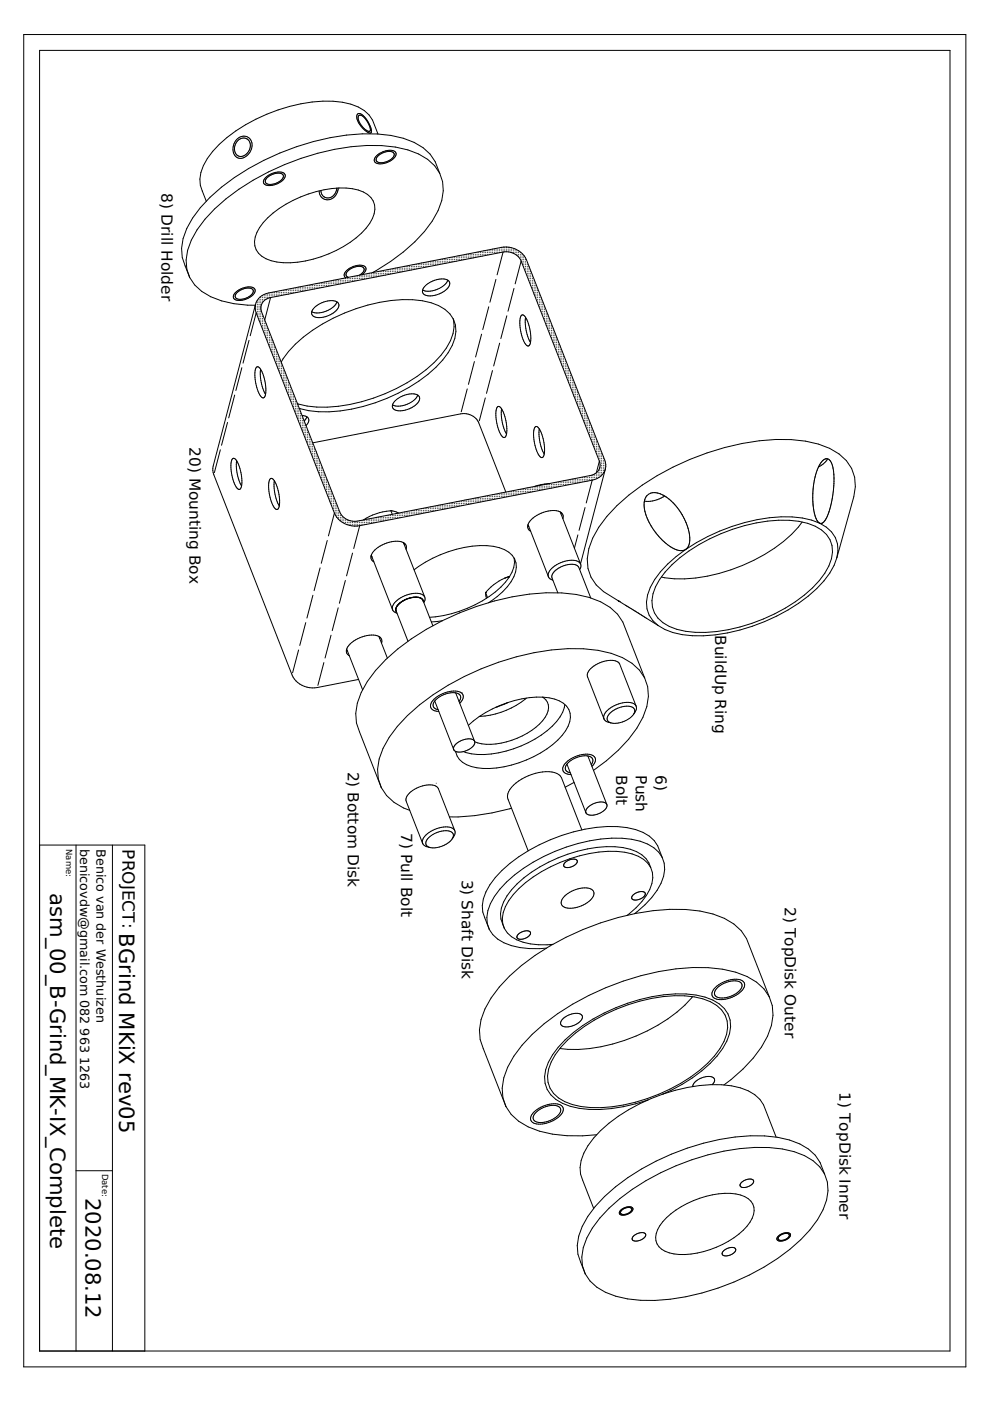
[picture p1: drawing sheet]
<svg xmlns="http://www.w3.org/2000/svg" width="210mm" height="297mm" viewBox="0 0 210 297" stroke-linecap="round" stroke-linejoin="round" font-family="sans-serif">
<defs><g id="words">
<g font-size="4.5">
<text x="10.6" y="189.4" transform="rotate(90 10.6 189.4)">asm_00_B-Grind_MK-IX_Complete</text>
<text x="25.3" y="197.8" transform="rotate(90 25.3 197.8)">BGrind MKiX rev05</text>
<text x="18.2" y="254" transform="rotate(90 18.2 254)">2020.08.12</text>
</g>
<text font-size="3.6" x="26" y="180" transform="rotate(90 26 180)">PROJECT:</text>
<g font-size="3.3">
<text x="34.3" y="41" transform="rotate(90 34.3 41)">8) Drill Holder</text>
<text x="40.2" y="94.8" transform="rotate(90 40.2 94.8)">20) Mounting Box</text>
<text x="151.6" y="134.6" transform="rotate(90 151.6 134.6)">BuildUp Ring</text>
<text x="73.7" y="163.6" transform="rotate(90 73.7 163.6)">2) Bottom Disk</text>
<text x="130.7" y="164.3" transform="rotate(90 130.7 164.3)">Bolt</text>
<text x="134.8" y="164.3" transform="rotate(90 134.8 164.3)">Push</text>
<text x="139" y="164.3" transform="rotate(90 139 164.3)">6)</text>
<text x="85.1" y="176.7" transform="rotate(90 85.1 176.7)">7) Pull Bolt</text>
<text x="97.9" y="186.5" transform="rotate(90 97.9 186.5)">3) Shaft Disk</text>
<text x="166.4" y="192.3" transform="rotate(90 166.4 192.3)">2) TopDisk Outer</text>
<text x="178" y="231.6" transform="rotate(90 178 231.6)">1) TopDisk Inner</text>
</g>
<g font-size="2.7">
<text x="17" y="180" transform="rotate(90 17 180)">benicovdw@gmail.com 082</text>
<text x="20.5" y="180" transform="rotate(90 20.5 180)">Benico van der Westhuizen</text>
<text x="17" y="218.1" transform="rotate(90 17 218.1)">963</text>
<text x="17" y="224" transform="rotate(90 17 224)">1263</text>
</g>
<g font-size="1.8">
<text x="14" y="180" transform="rotate(90 14 180)">Name:</text>
<text x="21.6" y="248.8" transform="rotate(90 21.6 248.8)">Date:</text>
</g>
</g></defs>
<g fill="none" stroke="#000" stroke-width=".21">
<path d="M5 7.3h199.8v282.5h-199.8zM8.4 10.7h193v275.7h-193zM50.3 29.9a1.56 1.56 0 0 1 2.2-.4 1.56 1.56 0 0 1 .4 2.1 1.75 1.75 0 0 1-2.8 1.1 2.32 2.32 0 0 1 .2-2.8zM50.3 29.4a1.87 1.87 0 0 1 2.5-.1 1.87 1.87 0 0 1 .5 2.4 2.31 2.31 0 0 1-3.1 1.6 2.65 2.65 0 0 1 .1-3.9zM56.4 37.6a3.5 3.5 0 0 1 3.9-.8 1.29 1.29 0 0 1-.8 1.8 3.2 3.2 0 0 1-3.5 .4 1.01 1.01 0 0 1 .4-1.4zM56.7 37.7a2.88 2.88 0 0 1 3.3-.7 1.35 1.35 0 0 1-1.1 1.7l-.8 .3a1.26 1.26 0 0 1-1.9-.6zM71.4 39.9a1.79 1.79 0 0 1-1.1 1.8 1.79 1.79 0 0 1-2-.4l-.2-.9M71.4 39.9h.1M71.7 39.9a2.43 2.43 0 0 1-2.7 2.4M75.8 24.2a1.31 1.31 0 0 1 1.7 .8l.9 1.6a1.57 1.57 0 0 1 .2 1.6 4.1 4.1 0 0 1-2.9-2.9l-.1-.7zM76.1 24.5a1.48 1.48 0 0 1 1.7 1.1l.5 1.1a.81 .81 0 0 1 0 1.2 3.4 3.4 0 0 1-2.3-3.3zM79.9 33a3.5 3.5 0 0 1 3.9-.8 1.29 1.29 0 0 1-.8 1.8 3.2 3.2 0 0 1-3.5 .4 1.01 1.01 0 0 1 .4-1.4z"/>
<path d="M80.1 28.4l-1.1-2.9a7.1 7.1 0 0 0-4.6-3.4 26.1 26.1 0 0 0-15.4 1.2 29.9 29.9 0 0 0-15 10.3 7.2 7.2 0 0 0-1.1 6.9l.8 2.2M80.2 33.1a2.88 2.88 0 0 1 3.3-.7 1.35 1.35 0 0 1-1.1 1.7l-.5 .2a1.57 1.57 0 0 1-2.2-.3l.1-.5zM93.2 36.7a9.3 9.3 0 0 0-5.4-6.5 23.9 23.9 0 0 0-11-1.8 53 53 0 0 0-32.3 13.4 19.9 19.9 0 0 0-5.7 8.8l-.3 2.1 .1 1.9 1.6 4.2M93.2 36.7a9 9 0 0 1-.3 8 27.8 27.8 0 0 1-10.1 10.8l-3.8 2.3M93.2 36.7a10.5 10.5 0 0 0-6.7-4.9 36.6 36.6 0 0 0-19.1 .7 52.4 52.4 0 0 0-21.9 11.8 19.9 19.9 0 0 0-5.7 8.8l-.3 2 .1 2 .6 1.7M40.2 58.8a10.5 10.5 0 0 0 6.8 5l2.6 .6 4.5 .3M56.8 46.2a23.8 23.8 0 0 1 17.9-6.2 5 5 0 0 1 4.7 3.4 7 7 0 0 1-2.7 6 23.8 23.8 0 0 1-18 6.2 5 5 0 0 1-4.7-3.5 7 7 0 0 1 2.8-5.9zM67.7 40.5a1.79 1.79 0 0 0 1.2 1.8M68.9 59.8h.1M68.9 42.3h.1M69.2 59.8h.1M69.6 59.8h.1"/>
<path d="M70 59.8h.1M70.3 59.8h.1M70.7 59.4h.1M70.7 59.8h.1M71.1 59.4h.1M71.1 59.8h.1M71.4 59.4h.1M71.4 59.8h.1M71.8 59.4h.1M71.8 59.8h.1M72.2 59.4h.1M72.2 59.8h.1"/>
<path d="M72.5 59.1h.1M72.5 59.4h.1M72.5 59.8h.1M72.9 59v.1M72.9 59.4h.1M72.9 59.8h.1M73.3 59v.1M73.3 59.4h.1M73.3 59.8h.1M73.6 59v.1M73.6 59.4h.1M73.6 59.8h.1"/>
<path d="M74 59v.1M74 59.4h.1M74 59.8h.1M74.4 59v.1M74.4 59.4h.1M74.7 58.7h.1M74.7 59v.1M74.7 59.4h.1M75.1 58.7h.1M75.1 59v.1M75.1 59.4h.1M75.5 58.7h.1"/>
<path d="M75.5 59v.1M75.5 59.4h.1M75.8 58.7h.1M75.8 59v.1M75.8 59.4h.1M76.2 58.7h.1M76.2 59v.1M76.2 58.3a1.25 1.25 0 0 0 .9-1.5 2.83 2.83 0 0 0-3.7 1.4l.1 .4 .4 .2M76.6 58.3h.1M76.6 58.7h.1M76.6 59v.1M76.8 58.2a1.15 1.15 0 0 0 .5-1.7 3.5 3.5 0 0 0-4.3 1.8l.3 .6"/>
<path d="M76.9 58.3h.1M76.9 58.7h.1M76.9 59v.1M77.3 58.3h.1M77.3 58.7h.1M77.3 59v.1M77.7 58.3h.1M77.7 58.7h.1M77.7 59v.1M78 58.3h.1M78 58.7h.1M78.4 57.9v.1"/>
<path d="M78.4 58.3h.1M78.4 58.7h.1M78.8 57.9v.1M78.8 58.3h.1M78.8 58.7h.1M79.1 57.9v.1M79.1 58.3h.1M79.1 58.7h.1M79.5 57.9v.1M79.5 58.3h.1M79.5 58.7h.1M79.9 57.9v.1"/>
<path d="M79.9 58.3h.1M79.9 58.7h.1M80.2 57.6h.1M80.2 57.9v.1M80.2 58.3h.1M80.6 57.6h.1M80.6 57.9v.1M80.6 58.3h.1M81 57.6h.1M81 57.9v.1M81 58.3h.1M81.3 57.6h.1"/>
<path d="M81.3 57.9v.1M81.3 58.3h.1M81.7 57.6h.1M81.7 57.9v.1M81.7 58.3h.1M82.1 57.2h.1M82.1 57.6h.1M82.1 57.9v.1M82.4 57.2h.1M82.4 57.6h.1M82.4 57.9v.1M82.8 57.2h.1"/>
<path d="M82.8 57.6h.1M82.8 57.9v.1M83.2 57.2h.1M83.2 57.6h.1M83.2 57.9v.1M83.5 57.2h.1M83.5 57.6h.1M83.5 57.9v.1M83.9 56.8v.1M83.9 57.2h.1M83.9 57.6h.1M84.3 56.8v.1"/>
<path d="M84.3 57.2h.1M84.3 57.6h.1M84.6 56.8v.1M84.6 57.2h.1M84.6 57.6h.1M85 56.8v.1M85 57.2h.1M85 57.6h.1M85.4 56.8v.1M85.4 57.2h.1M85.4 57.6h.1M85.7 56.5h.1"/>
<path d="M85.7 56.8v.1M85.7 57.2h.1M86.1 56.5h.1M86.1 56.8v.1M86.1 57.2h.1M86.5 56.5h.1M86.5 56.8v.1M86.5 57.2h.1M86.8 56.5h.1M86.8 56.8v.1M86.8 57.2h.1M87.2 56.5h.1"/>
<path d="M87.2 56.8v.1M87.2 57.2h.1M87.6 56.1h.1M87.6 56.5h.1M87.6 56.8v.1M87.9 56.1h.1M87.9 56.5h.1M87.9 56.8v.1M88.3 56.1h.1M88.3 56.5h.1M88.3 56.8v.1M88.7 56.1h.1"/>
<path d="M88.7 56.5h.1M88.7 56.8v.1M89 56.1h.1M89 56.5h.1M89 56.8v.1M89.4 55.8h.1M89.4 56.1h.1M89.4 56.5h.1M89.8 55.7v.1M89.8 56.1h.1M89.8 56.5h.1M90.1 55.7v.1"/>
<path d="M90.1 56.1h.1M90.1 56.5h.1M90.5 55.7v.1M90.5 56.1h.1M90.5 56.5h.1M90.9 55.7v.1M90.9 56.1h.1M90.9 56.5h.1M91.2 55.4h.1M91.2 55.7v.1M91.2 56.1h.1M91.6 55.4h.1"/>
<path d="M91.6 55.7v.1M91.6 56.1h.1M92 55.4h.1M92 55.7v.1M92 56.1h.1M92.3 55.4h.1M92.3 55.7v.1M92.3 56.1h.1M92.7 55.4h.1M92.7 55.7v.1M92.7 56.1h.1M93.1 55.4h.1"/>
<path d="M93.1 55.7v.1M93.4 55h.1M93.4 55.4h.1M93.4 55.7v.1M93.8 55h.1M93.8 55.4h.1M93.8 55.7v.1M94.2 55h.1M94.2 55.4h.1M94.2 55.7v.1M94.5 55h.1M94.5 55.4h.1"/>
<path d="M94.5 55.7v.1M94.9 55h.1M94.9 55.4h.1M94.9 59.4a4.6 4.6 0 0 1-5.3 2.1M95.3 54.6v.1M95.3 55h.1M95.3 55.4h.1M95.6 54.6v.1M95.6 55h.1M95.6 55.4h.1M96 54.6v.1M96 55h.1"/>
<path d="M96 55.4h.1M96.4 54.6v.1M96.4 55h.1M96.4 55.4h.1M96.7 54.6v.1M96.7 55h.1M96.7 55.4h.1M97.1 54.3h.1M97.1 54.6v.1M97.1 55h.1M97.5 54.3h.1M97.5 54.6v.1"/>
<path d="M97.5 55h.1M97.8 54.3h.1M97.8 54.6v.1M97.8 55h.1M98.2 54.3h.1M98.2 54.6v.1M98.2 55h.1M98.6 54.3h.1M98.6 54.6v.1M98.6 55h.1M98.9 53.9h.1M98.9 54.3h.1"/>
<path d="M98.9 54.6v.1M99.3 53.9h.1M99.3 54.3h.1M99.3 54.6v.1M99.7 53.9h.1M99.7 54.3h.1M99.7 54.6v.1M100 53.9h.1M100 54.3h.1M100 54.6v.1M100.4 53.9h.1M100.4 54.3h.1"/>
<path d="M100.4 54.6v.1M100.8 53.5v.1M100.8 53.9h.1M100.8 54.3h.1M101.1 53.5v.1M101.1 53.9h.1M101.1 54.3h.1M101.5 53.5v.1M101.5 53.9h.1M101.5 54.3h.1M101.9 53.5v.1M101.9 53.9h.1"/>
<path d="M101.9 54.3h.1M102.2 53.5v.1M102.2 53.9h.1M102.2 54.3h.1M102.6 53.2h.1M102.6 53.5v.1M102.6 53.9h.1M103 53.2h.1M103 53.5v.1M103 53.9h.1M103.3 53.2h.1M103.3 53.5v.1"/>
<path d="M103.3 53.9h.1M103.7 53.2h.1M103.7 53.5v.1M103.7 53.9h.1M104.1 53.2h.1M104.1 53.5v.1M104.1 53.9h.1M104.4 52.8h.1M104.4 53.2h.1M104.4 53.5v.1M104.8 52.8h.1M104.8 53.2h.1"/>
<path d="M104.8 53.5v.1M105.1 59.2l-1.2 4.9M105.2 52.8h.1M105.2 53.2h.1M105.2 53.5v.1M105.5 52.8h.1M105.5 53.2h.1M105.5 53.5v.1M105.9 52.8h.1M105.9 53.2h.1M105.9 53.5v.1M106.3 52.5a4.9 4.9 0 0 1 5.3 2.6l16.6 42.5 .2 .9v.9"/>
<path d="M106.3 52.5l-49.3 9.6a3.4 3.4 0 0 0-2.8 2.4M106.3 52.5h.1M106.3 52.8h.1M106.3 53.2h.1M106.6 52.4v.1M106.6 52.8h.1M106.6 53.2h.1M106.7 53.4a3.5 3.5 0 0 1 3.8 1.9M106.7 53.4l-49.3 9.7M106.7 53.4l-1.3 4.9M107 52.4v.1M107 52.8h.1"/>
<path d="M107 53.2h.1M107.4 52.4v.1M107.4 52.8h.1M107.4 53.2h.1M107.8 52.4v.1M107.8 52.8h.1M107.8 53.2h.1M108.1 52.5h.1M108.1 52.8h.1M108.1 53.2h.1M108.5 52.8h.1M108.5 53.2h.1"/>
<path d="M108.5 53.5v.1M108.9 52.8h.1M108.9 53.2h.1M108.9 53.5v.1M109.2 52.8h.1M109.2 53.2h.1M109.2 53.5v.1M109.6 53.2h.1M109.6 53.5v.1M109.6 53.9h.1M110 53.2h.1M110 53.5v.1"/>
<path d="M110 53.9h.1M110 54.3h.1M110.3 53.5v.1M110.3 53.9h.1M110.3 54.3h.1M110.3 54.6v.1M110.5 55.3l16.6 42.5M110.5 55.3l-1.3 4.9M110.7 53.9h.1M110.7 54.3h.1M110.7 54.6v.1M110.7 55h.1"/>
<path d="M110.7 55.4h.1M110.7 55.7v.1M111.1 54.3h.1M111.1 54.6v.1M111.1 55h.1M111.1 55.4h.1M111.1 55.7v.1M111.1 56.1h.1M111.1 56.5h.1M111.4 54.7h.1M111.4 55h.1M111.4 55.4h.1"/>
<path d="M111.4 55.7v.1M111.4 56.1h.1M111.4 56.5h.1M111.4 56.8v.1M111.4 57.2h.1M111.4 57.6h.1M111.8 55.7v.1M111.8 56.1h.1M111.8 56.5h.1M111.8 56.8v.1M111.8 57.2h.1M111.8 57.6h.1"/>
<path d="M111.8 57.9v.1M111.8 58.3h.1M112.2 56.5h.1M112.2 56.8v.1M112.2 57.2h.1M112.2 57.6h.1M112.2 57.9v.1M112.2 58.3h.1M112.2 58.7h.1M112.2 59v.1M112.2 59.4h.1M112.5 57.6h.1"/>
<path d="M112.5 57.9v.1M112.5 58.3h.1M112.5 58.7h.1M112.5 59v.1M112.5 59.4h.1M112.5 59.8h.1M112.9 58.3h.1M112.9 58.7h.1M112.9 59v.1M112.9 59.4h.1M112.9 59.8h.1M113.3 59.4h.1"/>
<path d="M113.3 59.8h.1M50 62a3.5 3.5 0 0 1 3.9-.8 1.29 1.29 0 0 1-.8 1.7 3.2 3.2 0 0 1-3.5 .4 1.01 1.01 0 0 1 .4-1.3zM50.3 62a2.88 2.88 0 0 1 3.3-.6 1.35 1.35 0 0 1-1.1 1.7l-.8 .3a1.26 1.26 0 0 1-1.8-.6zM51.3 78l-1.3 4.8M52.8 72.2l-1.3 4.8M54.2 64.5l-9 34.3-.1 .9 .2 1 16.6 42.4a4.9 4.9 0 0 0 5.4 2.7l8.7-1.7M54.2 64.5l-.1 .9 .2 .9M54.2 64.6h.1M54.2 64.9h.1M54.2 65.3h.1M54.2 65.7h.1M54.3 66.3l16.6 42.5"/>
<path d="M54.3 66.3l-1.2 4.9M54.4 77.8a1.02 1.02 0 0 1 1.2 1l.6 2.4a3.6 3.6 0 0 1-.3 3.2 1.65 1.65 0 0 1-1.2-1.5l-.5-2a4.2 4.2 0 0 1 .2-3.1zM54.6 63.8h.1M54.6 64.2h.1M54.6 64.6h.1M54.6 64.9h.1M54.6 65.3h.1M54.6 65.7h.1M54.6 66h.1M54.6 66.4h.1M54.6 66.8h.1M54.9 63.5h.1"/>
<path d="M54.9 63.8h.1M54.9 64.2h.1M54.9 64.6h.1M54.9 64.9h.1M54.9 65.3h.1M54.9 65.7h.1M54.9 66h.1M54.9 66.4h.1M54.9 66.8h.1M54.9 67.1h.1M54.9 67.5h.1M54.9 67.9h.1"/>
<path d="M55.3 78.3l-.1 1.1 .2 1.7 .3 1.3 .6 1.2M55.3 63.1h.1M55.3 63.5h.1M55.3 63.8h.1M55.3 64.2h.1M55.3 64.6h.1M55.3 64.9h.1M55.3 65.3h.1M55.3 65.7h.1M55.3 66h.1M55.3 66.4h.1M55.3 66.8h.1"/>
<path d="M55.3 67.1h.1M55.3 67.5h.1M55.3 67.9h.1M55.3 68.2h.1M55.3 68.6h.1M55.7 62.7h.1M55.7 63.1h.1M55.7 63.5h.1M55.7 63.8h.1M55.7 66.8h.1M55.7 67.1h.1M55.7 67.5h.1"/>
<path d="M55.7 67.9h.1M55.7 68.2h.1M55.7 68.6h.1M55.7 69h.1M55.7 69.3h.1M55.7 69.7h.1M56 62.7h.1M56 63.1h.1M56 63.5h.1M56 67.9h.1M56 68.2h.1M56 68.6h.1"/>
<path d="M56 69h.1M56 69.3h.1M56 69.7h.1M56 70.1h.1M56 70.4h.1M56.4 62.4h.1M56.4 62.7h.1M56.4 63.1h.1M56.4 63.5h.1M56.4 68.6h.1M56.4 69h.1M56.4 69.3h.1"/>
<path d="M56.4 69.7h.1M56.4 70.1h.1M56.4 70.4h.1M56.4 70.8h.1M56.4 71.2h.1M56.4 71.5h.1M56.8 62.4h.1M56.8 62.7h.1M56.8 63.1h.1M56.8 69.7h.1M56.8 70.1h.1M56.8 70.4h.1"/>
<path d="M56.8 70.8h.1M56.8 71.2h.1M56.8 71.5h.1M56.8 71.9h.1M56.8 72.3h.1M57.1 62.4h.1M57.1 62.7h.1M57.1 63.1h.1M57.1 70.4h.1M57.1 70.8h.1M57.1 71.2h.1M57.1 71.5h.1"/>
<path d="M57.1 71.9h.1M57.1 72.3h.1M57.1 72.6h.1M57.1 73h.1M57.1 73.4h.1M57.4 63.1a2.25 2.25 0 0 0-1.9 3l16.5 42.5a3.5 3.5 0 0 0 3.9 1.9l49.3-9.7a2.25 2.25 0 0 0 1.9-3M57.4 63.1l-1.3 4.7M57.5 62.4h.1M57.5 62.7h.1M57.5 71.5h.1M57.5 71.9h.1M57.5 72.3h.1"/>
<path d="M57.5 72.6h.1M57.5 73h.1M57.5 73.4h.1M57.5 73.7h.1M57.5 74.1h.1M57.5 74.5h.1M57.9 62h.1M57.9 62.4h.1M57.9 62.7h.1M57.9 72.3h.1M57.9 72.6h.1M57.9 73h.1"/>
<path d="M57.9 73.4h.1M57.9 73.7h.1M57.9 74.1h.1M57.9 74.5h.1M57.9 74.8h.1M57.9 75.2h.1M58.2 62h.1M58.2 62.4h.1M58.2 62.7h.1M58.2 73.4h.1M58.2 73.7h.1M58.2 74.1h.1"/>
<path d="M58.2 74.5h.1M58.2 74.8h.1M58.2 75.2h.1M58.2 75.6h.1M58.2 75.9h.1M58.2 76.3h.1M58.6 62h.1M58.6 62.4h.1M58.6 62.7h.1M58.6 74.5h.1M58.6 74.8h.1M58.6 75.2h.1"/>
<path d="M58.6 75.6h.1M58.6 75.9h.1M58.6 76.3h.1M58.6 76.7h.1M58.6 77h.1M59 62h.1M59 62.4h.1M59 62.7h.1M59 75.2h.1M59 75.6h.1M59 75.9h.1M59 76.3h.1"/>
<path d="M59 76.7h.1M59 77h.1M59 77.4h.1M59 77.8h.1M59 78.1h.1M59.3 62h.1M59.3 62.4h.1M59.3 76.3h.1M59.3 76.7h.1M59.3 77h.1M59.3 77.4h.1M59.3 77.8h.1"/>
<path d="M59.3 78.1h.1M59.3 78.5h.1M59.3 78.9h.1M59.6 76.8a22.9 22.9 0 0 1 8.8-8.1 36.4 36.4 0 0 1 19.1-5.2 11.6 11.6 0 0 1 7.9 3.1 5.8 5.8 0 0 1 .5 6.6 22.5 22.5 0 0 1-9.2 8.9 36.4 36.4 0 0 1-19.2 5.2l-2-.2-2-.5M59.7 61.6h.1M59.7 62h.1M59.7 62.4h.1M59.7 77h.1M59.7 77.4h.1M59.7 77.8h.1M59.7 78.1h.1M59.7 78.5h.1"/>
<path d="M59.7 78.9h.1M59.7 79.2h.1M59.7 79.6h.1M59.7 80h.1M60.1 61.6h.1M60.1 62h.1M60.1 62.4h.1M60.1 78.1h.1M60.1 78.5h.1M60.1 78.9h.1M60.1 79.2h.1M60.1 79.6h.1"/>
<path d="M60.1 80h.1M60.4 61.6h.1M60.4 62h.1M60.4 62.4h.1M60.4 78.9h.1M60.4 79.2h.1M60.4 79.6h.1M60.4 80h.1M60.8 61.6h.1M60.8 62h.1M60.8 62.4h.1M60.8 80h.1"/>
<path d="M61.2 61.6h.1M61.2 62h.1M61.2 62.4h.1M61.5 61.3h.1M61.5 61.6h.1M61.5 62h.1M61.9 61.3h.1M61.9 61.6h.1M61.9 62h.1M62.3 61.3h.1M62.3 61.6h.1M62.3 62h.1"/>
<path d="M62.6 61.3h.1M62.6 61.6h.1M62.6 62h.1M63 61.3h.1M63 61.6h.1M63 62h.1M63.4 60.9h.1M63.4 61.3h.1M63.4 61.6h.1M63.7 60.9h.1M63.7 61.3h.1M63.7 61.6h.1"/>
<path d="M64.1 60.9h.1M64.1 61.3h.1M64.1 61.6h.1M64.5 60.9h.1M64.5 61.3h.1M64.5 61.6h.1M64.8 60.9h.1M64.8 61.3h.1M64.8 61.6h.1M65.2 60.5h.1M65.2 60.9h.1M65.2 61.3h.1"/>
<path d="M65.6 60.5h.1M65.6 60.9h.1M65.6 61.3h.1M65.9 60.5h.1M65.9 60.9h.1M65.9 61.3h.1M66.3 60.5h.1M66.3 60.9h.1M66.3 61.3h.1M66.7 60.5h.1M66.7 60.9h.1M66.7 61.3h.1"/>
<path d="M66.7 65.2a4.7 4.7 0 0 1 4.8-1.1 1.14 1.14 0 0 1-.3 1.8 4.7 4.7 0 0 1-4.8 1.1 1.14 1.14 0 0 1 .3-1.8zM67 60.2h.1M67 60.5h.1M67 60.9h.1M67.4 60.2h.1M67.4 60.5h.1M67.4 60.9h.1M67.8 60.2h.1M67.8 60.5h.1M67.8 60.9h.1M68.1 60.2h.1M68.1 60.5h.1"/>
<path d="M68.1 60.9h.1M68.5 60.2h.1M68.5 60.5h.1M68.5 60.9h.1M68.9 60.2h.1M68.9 60.5h.1M69.2 60.2h.1M69.2 60.5h.1M69.6 60.2h.1M69.6 60.5h.1M70 60.2h.1M70 60.5h.1"/>
<path d="M70.3 60.2h.1M70.3 60.5h.1M70.7 60.2h.1M71.1 60.2h.1M71.4 60.2h.1M71.4 64a4.6 4.6 0 0 1-5.3 2.1M71.8 60.2h.1M72.2 60.2h.1M90.2 60.6a4.7 4.7 0 0 1 4.8-1.2 1.14 1.14 0 0 1-.3 1.9 4.7 4.7 0 0 1-4.8 1.1 1.14 1.14 0 0 1 .3-1.8zM96 67.5a6.2 6.2 0 0 1-.5 4.7 22.5 22.5 0 0 1-9.2 9 36.4 36.4 0 0 1-19.1 5.1l-2.1-.2-2-.5M100.6 76.7l-1.3 4.8M102.1 70.9l-1.3 4.8"/>
<path d="M103.6 65l-1.2 4.9M104.4 78.6l-1.3 4.8M105.9 72.8l-1.2 4.8M107.5 67l-1.3 4.8M109 61.2l-1.3 4.8M110.6 66.8h.1a1.65 1.65 0 0 1 1.2 1.4l.5 2a3.6 3.6 0 0 1-.3 3.2 1.65 1.65 0 0 1-1.2-1.5l-.6-2a4.2 4.2 0 0 1 .3-3.1zM111.4 67.3v1.1l.2 1.7 .3 1.3 .6 1.2M112.5 60.2h.1M112.5 60.5h.1M112.9 60.2h.1M112.9 60.5h.1M112.9 60.9h.1"/>
<path d="M112.9 61.3h.1M113.3 60.2h.1M113.3 60.5h.1M113.3 60.9h.1M113.3 61.3h.1M113.3 61.6h.1M113.3 62h.1M113.3 62.4h.1M113.6 60.5h.1M113.6 60.9h.1M113.6 61.3h.1M113.6 61.6h.1"/>
<path d="M113.6 62h.1M113.6 62.4h.1M113.6 62.7h.1M113.6 63.1h.1M114 61.3h.1M114 61.6h.1M114 62h.1M114 62.4h.1M114 62.7h.1M114 63.1h.1M114 63.5h.1M114 63.8h.1"/>
<path d="M114 64.2h.1M114.4 62.4h.1M114.4 62.7h.1M114.4 63.1h.1M114.4 63.5h.1M114.4 63.8h.1M114.4 64.2h.1M114.4 64.6h.1M114.4 64.9h.1M114.7 63.1h.1M114.7 63.5h.1M114.7 63.8h.1"/>
<path d="M114.7 64.2h.1M114.7 64.6h.1M114.7 64.9h.1M114.7 65.3h.1M114.7 65.7h.1M114.7 66h.1M115.1 64.2h.1M115.1 64.6h.1M115.1 64.9h.1M115.1 65.3h.1M115.1 65.7h.1M115.1 66h.1"/>
<path d="M115.1 66.4h.1M115.1 66.8h.1M115.5 64.9h.1M115.5 65.3h.1M115.5 65.7h.1M115.5 66h.1M115.5 66.4h.1M115.5 66.8h.1M115.5 67.1h.1M115.5 67.5h.1M115.5 67.9h.1M115.8 66h.1"/>
<path d="M115.8 66.4h.1M115.8 66.8h.1M115.8 67.1h.1M115.8 67.5h.1M115.8 67.9h.1M115.8 68.2h.1M115.8 68.6h.1M115.8 69h.1M116.2 66.8h.1M116.2 67.1h.1M116.2 67.5h.1M116.2 67.9h.1"/>
<path d="M116.2 68.2h.1M116.2 68.6h.1M116.2 69h.1M116.2 69.3h.1M116.2 69.7h.1M116.6 67.9h.1M116.6 68.2h.1M116.6 68.6h.1M116.6 69h.1M116.6 69.3h.1M116.6 69.7h.1M116.6 70.1h.1"/>
<path d="M116.6 70.4h.1M116.6 70.8h.1M116.9 69h.1M116.9 69.3h.1M116.9 69.7h.1M116.9 70.1h.1M116.9 70.4h.1M116.9 70.8h.1M116.9 71.2h.1M116.9 71.5h.1M117.3 69.7h.1M117.3 70.1h.1"/>
<path d="M117.3 70.4h.1M117.3 70.8h.1M117.3 71.2h.1M117.3 71.5h.1M117.3 71.9h.1M117.3 72.3h.1M117.3 72.6h.1M117.7 70.8h.1M117.7 71.2h.1M117.7 71.5h.1M117.7 71.9h.1M117.7 72.3h.1"/>
<path d="M117.7 72.6h.1M117.7 73h.1M117.7 73.4h.1M118 71.5h.1M118 71.9h.1M118 72.3h.1M118 72.6h.1M118 73h.1M118 73.4h.1M118 73.7h.1M118 74.1h.1M118 74.5h.1"/>
<path d="M118.4 72.6h.1M118.4 73h.1M118.4 73.4h.1M118.4 73.7h.1M118.4 74.1h.1M118.4 74.5h.1M118.4 74.8h.1M118.4 75.2h.1M118.8 73.4h.1M118.8 73.7h.1M118.8 74.1h.1M118.8 74.5h.1"/>
<path d="M118.8 74.8h.1M118.8 75.2h.1M118.8 75.6h.1M118.8 75.9h.1M118.8 76.3h.1M119.1 74.5h.1M119.1 74.8h.1M119.1 75.2h.1M119.1 75.6h.1M119.1 75.9h.1M119.1 76.3h.1M119.1 76.7h.1"/>
<path d="M119.1 77h.1M119.1 77.4h.1M119.5 75.2h.1M119.5 75.6h.1M119.5 75.9h.1M119.5 76.3h.1M119.5 76.7h.1M119.5 77h.1M119.5 77.4h.1M119.5 77.8h.1M119.5 78.1h.1M119.9 76.3h.1"/>
<path d="M119.9 76.7h.1M119.9 77h.1M119.9 77.4h.1M119.9 77.8h.1M119.9 78.1h.1M119.9 78.5h.1M119.9 78.9h.1M119.9 79.2h.1M120.2 77.4h.1M120.2 77.8h.1M120.2 78.1h.1M120.2 78.5h.1"/>
<path d="M120.2 78.9h.1M120.2 79.2h.1M120.2 79.6h.1M120.2 80h.1M120.6 78.1h.1M120.6 78.5h.1M120.6 78.9h.1M120.6 79.2h.1M120.6 79.6h.1M120.6 80h.1M121 79.2h.1M121 79.6h.1"/>
<path d="M121 80h.1M121.3 80h.1M46.7 95.4l-1.2 4.8M48.2 89.6l-1.2 4.8M49.3 97.2h.2a1.65 1.65 0 0 1 1.1 1.4l.6 2a3.6 3.6 0 0 1-.4 3.2 1.65 1.65 0 0 1-1.2-1.4l-.5-2.1a4.2 4.2 0 0 1 .2-3.1zM49.8 83.8l-1.3 4.8M50.2 97.7l-.1 1.1 .2 1.7 .3 1.3 .6 1.2M60.1 80.3h.1M60.1 80.7h.1M60.4 80.3h.1M60.4 80.7h.1M60.4 81.1h.1"/>
<path d="M60.4 81.4h.1M60.4 81.8h.1M60.8 80.3h.1M60.8 80.7h.1M60.8 81.1h.1M60.8 81.4h.1M60.8 81.8h.1M60.8 82.2h.1M60.8 82.5h.1M60.8 82.9h.1M61.2 80.7h.1M61.2 81.1h.1"/>
<path d="M61.2 81.4h.1M61.2 81.8h.1M61.2 82.2h.1M61.2 82.5h.1M61.2 82.9h.1M61.2 83.3h.1M61.2 83.6h.1M61.5 81.8h.1M61.5 82.2h.1M61.5 82.5h.1M61.5 82.9h.1M61.5 83.3h.1"/>
<path d="M61.5 83.6h.1M61.5 84h.1M61.5 84.4h.1M61.5 84.7h.1M61.9 82.9h.1M61.9 83.3h.1M61.9 83.6h.1M61.9 84h.1M61.9 84.4h.1M61.9 84.7h.1M61.9 85.1h.1M61.9 85.5h.1"/>
<path d="M62.3 83.6h.1M62.3 84h.1M62.3 84.4h.1M62.3 84.7h.1M62.3 85.1h.1M62.3 85.5h.1M62.3 85.8h.1M62.3 86.2h.1M62.3 86.6h.1M62.6 84.7h.1M62.6 85.1h.1M62.6 85.5h.1"/>
<path d="M62.6 85.8h.1M62.6 86.2h.1M62.6 86.6h.1M62.6 86.9h.1M62.6 87.3h.1M63 85.5h.1M63 85.8h.1M63 86.2h.1M63 86.6h.1M63 86.9h.1M63 87.3h.1M63 87.7h.1"/>
<path d="M63 88h.1M63 88.4h.1M63.4 86.6h.1M63.4 86.9h.1M63.4 87.3h.1M63.4 87.7h.1M63.4 88h.1M63.4 88.4h.1M63.4 88.8h.1M63.4 89.1v.1M63.7 87.3h.1M63.7 87.7h.1"/>
<path d="M63.7 88h.1M63.7 88.4h.1M63.7 88.8h.1M63.7 89.1v.1M63.7 89.5h.1M63.7 89.9h.1M63.7 90.2v.1M64.1 88.1a1.15 1.15 0 0 1 1.3 .7 1.15 1.15 0 0 1-.5 1.4M64.1 88.4h.1M64.1 88.8h.1M64.1 89.1v.1M64.1 89.5h.1"/>
<path d="M64.1 89.9h.1M64.1 90.2v.1M64.1 90.6h.1M64.1 91h.1M64.1 91.3v.1M64.5 89.1v.1M64.5 89.5h.1M64.5 89.9h.1M64.5 90.2v.1M64.5 90.6h.1M64.5 91h.1M64.5 91.3v.1"/>
<path d="M64.5 91.7h.1M64.5 92.1h.1M64.8 90.2v.1M64.8 90.6h.1M64.8 91h.1M64.8 91.3v.1M64.8 91.7h.1M64.8 92.1h.1M64.8 92.4v.1M64.8 92.8h.1M64.8 93.2h.1M65.1 88.4l-.6 .8"/>
<path d="M65.2 91.3v.1M65.2 91.7h.1M65.2 92.1h.1M65.2 92.4v.1M65.2 92.8h.1M65.2 93.2h.1M65.2 93.5v.1M65.2 93.9h.1M65.6 92.1h.1M65.6 92.4v.1M65.6 92.8h.1M65.6 93.2h.1"/>
<path d="M65.6 93.5v.1M65.6 93.9h.1M65.6 94.3h.1M65.6 94.6v.1M65.6 95h.1M65.9 93.2h.1M65.9 93.5v.1M65.9 93.9h.1M65.9 94.3h.1M65.9 94.6v.1M65.9 95h.1M65.9 95.4h.1"/>
<path d="M65.9 95.7v.1M66.3 93.9h.1M66.3 94.3h.1M66.3 94.6v.1M66.3 95h.1M66.3 95.4h.1M66.3 95.7v.1M66.3 96.1h.1M66.3 96.5h.1M66.3 96.8v.1M66.3 93.9l31.4-6.2a3.5 3.5 0 0 1 3.8 2l5.7 14.6M66.7 95h.1"/>
<path d="M66.7 95.4h.1M66.7 95.7v.1M66.7 96.1h.1M66.7 96.5h.1M66.7 96.8v.1M66.7 97.2h.1M66.7 97.6h.1M67 95.7v.1M67 96.1h.1M67 96.5h.1M67 96.8v.1M67 97.2h.1"/>
<path d="M67 97.6h.1M67 97.9v.1M67 98.3h.1M67 98.7h.1M67.4 96.8v.1M67.4 97.2h.1M67.4 97.6h.1M67.4 97.9v.1M67.4 98.3h.1M67.4 98.7h.1M67.4 99v.1M67.4 99.4h.1"/>
<path d="M67.4 99.8h.1M67.8 97.9v.1M67.8 98.3h.1M67.8 98.7h.1M67.8 99v.1M67.8 99.4h.1M67.8 99.8h.1M68.1 98.7h.1M68.1 99v.1M68.1 99.4h.1M68.1 99.8h.1M68.5 99.8h.1"/>
<path d="M83.8 84.9a4.7 4.7 0 0 1 4.8-1.1 1.14 1.14 0 0 1-.3 1.9 4.7 4.7 0 0 1-4.8 1.1 1.14 1.14 0 0 1 .3-1.9zM88.6 83.8a4.6 4.6 0 0 1-5.4 2M99.1 82.5l-1.3 4.8M102.9 84.4l-1.3 4.8M105.5 86.2h.1a1.65 1.65 0 0 1 1.2 1.4l.5 2a3.6 3.6 0 0 1-.3 3.2 1.65 1.65 0 0 1-1.2-1.4l-.5-2.1a4.2 4.2 0 0 1 .2-3.1zM106.4 86.7l-.1 1.1 .2 1.7 .3 1.3 .6 1.2M113.5 90.5l.1-.1a1.65 1.65 0 0 1 1.2 1.4l.5 2.1a3.6 3.6 0 0 1-.3 3.1 1.65 1.65 0 0 1-1.2-1.4l-.5-2a4.2 4.2 0 0 1 .2-3.1zM114.3 90.9v1.2l.2 1.7 .3 1.2 .6 1.3M120.6 80.3h.1M120.6 80.7h.1M120.6 81.1h.1M121 80.3h.1"/>
<path d="M121 80.7h.1M121 81.1h.1M121 81.4h.1M121 81.8h.1M121.3 80.3h.1M121.3 80.7h.1M121.3 81.1h.1M121.3 81.4h.1M121.3 81.8h.1M121.3 82.2h.1M121.3 82.5h.1M121.3 82.9h.1"/>
<path d="M121.7 81.1h.1M121.7 81.4h.1M121.7 81.8h.1M121.7 82.2h.1M121.7 82.5h.1M121.7 82.9h.1M121.7 83.3h.1M121.7 83.6h.1M121.7 84h.1M122.1 81.8h.1M122.1 82.2h.1M122.1 82.5h.1"/>
<path d="M122.1 82.9h.1M122.1 83.3h.1M122.1 83.6h.1M122.1 84h.1M122.1 84.4h.1M122.1 84.7h.1M122.4 82.9h.1M122.4 83.3h.1M122.4 83.6h.1M122.4 84h.1M122.4 84.4h.1M122.4 84.7h.1"/>
<path d="M122.4 85.1h.1M122.4 85.5h.1M122.4 85.8h.1M122.8 84h.1M122.8 84.4h.1M122.8 84.7h.1M122.8 85.1h.1M122.8 85.5h.1M122.8 85.8h.1M122.8 86.2h.1M122.8 86.6h.1M123.2 84.7h.1"/>
<path d="M123.2 85.1h.1M123.2 85.5h.1M123.2 85.8h.1M123.2 86.2h.1M123.2 86.6h.1M123.2 86.9h.1M123.2 87.3h.1M123.2 87.7h.1M123.5 85.8h.1M123.5 86.2h.1M123.5 86.6h.1M123.5 86.9h.1"/>
<path d="M123.5 87.3h.1M123.5 87.7h.1M123.5 88h.1M123.5 88.4h.1M123.9 86.6h.1M123.9 86.9h.1M123.9 87.3h.1M123.9 87.7h.1M123.9 88h.1M123.9 88.4h.1M123.9 88.8h.1M123.9 89.1v.1"/>
<path d="M123.9 89.5h.1M124.3 87.7h.1M124.3 88h.1M124.3 88.4h.1M124.3 88.8h.1M124.3 89.1v.1M124.3 89.5h.1M124.3 89.9h.1M124.3 90.2v.1M124.6 88.4h.1M124.6 88.8h.1M124.6 89.1v.1"/>
<path d="M124.6 89.5h.1M124.6 89.9h.1M124.6 90.2v.1M124.6 90.6h.1M124.6 91h.1M124.6 91.3v.1M125 89.5h.1M125 89.9h.1M125 90.2v.1M125 90.6h.1M125 91h.1M125 91.3v.1"/>
<path d="M125 91.7h.1M125 92.1h.1M125 92.4h.1M125.4 90.2v.1M125.4 90.6h.1M125.4 91h.1M125.4 91.3v.1M125.4 91.7h.1M125.4 92.1h.1M125.4 92.4v.1M125.4 92.8h.1M125.4 93.2h.1"/>
<path d="M125.7 91.3v.1M125.7 91.7h.1M125.7 92.1h.1M125.7 92.4v.1M125.7 92.8h.1M125.7 93.2h.1M125.7 93.5v.1M125.7 93.9h.1M125.7 94.3h.1M126.1 92.4v.1M126.1 92.8h.1M126.1 93.2h.1"/>
<path d="M126.1 93.5v.1M126.1 93.9h.1M126.1 94.3h.1M126.1 94.6v.1M126.1 95h.1M126.5 93.2h.1M126.5 93.5v.1M126.5 93.9h.1M126.5 94.3h.1M126.5 94.6v.1M126.5 95h.1M126.5 95.4h.1"/>
<path d="M126.5 95.7v.1M126.5 96.1h.1M126.8 94.3h.1M126.8 94.6v.1M126.8 95h.1M126.8 95.4h.1M126.8 95.7v.1M126.8 96.1h.1M126.8 96.5h.1M126.8 96.8v.1M127.1 97.8l-.7 2.4M127.2 95h.1"/>
<path d="M127.2 95.4h.1M127.2 95.7v.1M127.2 96.1h.1M127.2 96.5h.1M127.2 96.8v.1M127.2 97.2h.1M127.2 97.6h.1M127.2 97.9v.1M127.2 99v.1M127.2 99.4h.1M127.2 99.8h.1M127.6 96.1h.1"/>
<path d="M127.6 96.5h.1M127.6 96.8v.1M127.6 97.2h.1M127.6 97.6h.1M127.6 97.9v.1M127.6 98.3h.1M127.6 98.7h.1M127.6 99v.1M127.6 99.4h.1M127.6 99.8h.1M127.9 96.8v.1M127.9 97.2h.1"/>
<path d="M127.9 97.6h.1M127.9 97.9v.1M127.9 98.3h.1M127.9 98.7h.1M127.9 99v.1M127.9 99.4h.1M127.9 99.8h.1M128.3 97.9v.1M128.3 98.3h.1M128.3 98.7h.1M128.3 99v.1M128.3 99.4h.1"/>
<path d="M128.4 99.4l-5.3 20.2M128.4 99.4a3.4 3.4 0 0 1-2.8 2.4M173.5 99l-.6 1.7-.4 2.1-.2 2.2 .1 2.2M175.5 97.3l-.6 .8-1.4 .9M175.9 97.5h.1M175.9 97.5a1.39 1.39 0 0 0-2.1 .9l-.3 .6M175.9 97.5a8.7 8.7 0 0 1 .9 5.6l-.4 2.9-.7 2.8M57.3 101.5l.1-.1a1.65 1.65 0 0 1 1.2 1.4l.6 2.1a3.6 3.6 0 0 1-.4 3.1 1.65 1.65 0 0 1-1.2-1.4l-.5-2a4.2 4.2 0 0 1 .2-3.1zM58.2 101.9l-.1 1.2 .2 1.7 .3 1.2 .6 1.3M67.8 100.1v.1M67.8 100.5h.1M68.1 100.1v.1"/>
<path d="M68.1 100.5h.1M68.1 100.9h.1M68.1 101.2v.1M68.1 101.6h.1M68.5 100.1v.1M68.5 100.5h.1M68.5 100.9h.1M68.5 101.2v.1M68.5 101.6h.1M68.5 102h.1M68.5 102.3v.1M68.9 100.5h.1"/>
<path d="M68.9 100.9h.1M68.9 101.2v.1M68.9 101.6h.1M68.9 102h.1M68.9 102.3v.1M68.9 102.7h.1M68.9 103.1h.1M68.9 103.4v.1M69.2 101.6h.1M69.2 102h.1M69.2 102.3v.1M69.2 102.7h.1"/>
<path d="M69.2 103.1h.1M69.2 103.4v.1M69.2 103.8h.1M69.2 104.2h.1M69.4 114.6l-1.3 4.8M69.6 102.3v.1M69.6 102.7h.1M69.6 103.1h.1M69.6 103.4v.1M69.6 103.8h.1M69.6 104.2h.1M69.6 104.5v.1"/>
<path d="M69.6 104.9h.1M69.6 105.3h.1M70 103.4v.1M70 103.8h.1M70 104.2h.1M70 104.5v.1M70 104.9h.1M70 105.3h.1M70 105.6v.1M70 106h.1M70 106.4h.1M70.3 104.2h.1"/>
<path d="M70.3 104.5v.1M70.3 104.9h.1M70.3 105.3h.1M70.3 105.6v.1M70.3 106h.1M70.3 106.4h.1M70.3 106.7v.1M70.3 107.1h.1M70.7 105.3h.1M70.7 105.6v.1M70.7 106h.1M70.7 106.4h.1"/>
<path d="M70.7 106.7v.1M70.7 107.1h.1M70.7 107.5h.1M70.7 107.8v.1M70.7 108.2h.1M70.9 108.8l.5 .9 .7 .7M70.9 108.8l-1.3 4.8M71.1 106.4h.1M71.1 106.7v.1M71.1 107.1h.1M71.1 107.5h.1M71.1 107.8v.1"/>
<path d="M71.1 108.2h.1M71.1 108.6h.1M71.1 108.9v.1M71.4 107.1h.1M71.4 107.5h.1M71.4 107.8v.1M71.4 108.2h.1M71.4 108.6h.1M71.4 108.9v.1M71.4 109.3h.1M71.4 109.7h.1M71.8 108.2h.1"/>
<path d="M71.8 108.6h.1M71.8 108.9v.1M71.8 109.3h.1M71.8 109.7h.1M71.8 110v.1M72.1 110.4a5.1 5.1 0 0 0 4.2 1.1M72.2 108.9v.1M72.2 109.3h.1M72.2 109.7h.1M72.2 110v.1M72.2 110.4h.1M72.5 109.7h.1"/>
<path d="M72.5 110v.1M72.5 110.4h.1M72.9 110v.1M72.9 110.4h.1M72.9 110.8h.1M73.3 110v.1M73.3 110.4h.1M73.3 110.8h.1M73.6 110.4h.1M73.6 110.8h.1M73.6 111.1v.1M74 110.4h.1"/>
<path d="M74 110.8h.1M74 111.1v.1M74.4 110.8h.1M74.4 111.1v.1M74.7 110.8h.1M74.7 111.1v.1M74.7 117.3l-1.2 4.8M75.1 110.8h.1M75.1 111.1v.1M75.1 111.5h.1M75.5 110.8h.1M75.5 111.1v.1"/>
<path d="M75.5 111.5h.1M75.8 110.8h.1M75.8 111.1v.1M75.8 111.5h.1M76.2 110.4h.1M76.2 110.8h.1M76.2 111.1v.1M76.3 111.5l-1.3 4.8M76.6 110.4h.1M76.6 110.8h.1M76.6 111.1v.1M76.9 110.4h.1"/>
<path d="M76.9 110.8h.1M76.9 111.1v.1M77.3 110.4h.1M77.3 110.8h.1M77.3 111.1v.1M77.7 110.4h.1M77.7 110.8h.1M77.7 111.1v.1M78 110v.1M78 110.4h.1M78 110.8h.1M78.4 110v.1"/>
<path d="M78.4 110.4h.1M78.4 110.8h.1M78.7 118l.2 .1M78.7 117.7l.1 .3M78.8 110v.1M78.8 110.4h.1M78.8 110.8h.1M78.8 118l4.5 11.4M79.1 110v.1M79.1 110.4h.1M79.1 110.8h.1M79.5 110v.1"/>
<path d="M79.5 110.4h.1M79.5 110.8h.1M79.9 109.7h.1M79.9 110v.1M79.9 110.4h.1M80.2 109.7h.1M80.2 110v.1M80.2 110.4h.1M80.6 109.7h.1M80.6 110v.1M80.6 110.4h.1M81 109.7h.1"/>
<path d="M81 110v.1M81 110.4h.1M81.3 109.7h.1M81.3 110v.1M81.3 110.4h.1M81.7 109.7h.1M81.7 110v.1M82.1 109.3h.1M82.1 109.7h.1M82.1 110v.1M82.4 109.3h.1M82.4 109.7h.1"/>
<path d="M82.4 110v.1M82.8 109.3h.1M82.8 109.7h.1M82.8 110v.1M82.9 108.3h.1M82.9 108.3l1.6 .5M82.9 108.3l-2.4 .4-1.5 .5-2 1M82.9 108.3l.3 .7M83.2 109.3h.1M83.2 109.7h.1M83.2 110v.1M83.5 109.3h.1"/>
<path d="M83.5 109.7h.1M83.9 108.9v.1M83.9 109.3h.1M83.9 109.7h.1M84.3 108.9v.1M84.3 109.3h.1M84.3 109.7h.1M84.6 108.9v.1M84.6 109.3h.1M84.6 109.7h.1M85 108.9v.1M85 109.3h.1"/>
<path d="M85 109.7h.1M85.4 108.9v.1M85.4 109.3h.1M85.5 115l.1 .2M85.5 115.1l.1 .1M85.6 115.2l4.4 11.3M85.7 108.6h.1M85.7 108.9v.1M85.7 109.3h.1M85.8 115.2l-.1 .3M86.1 116.5a1.26 1.26 0 0 0-1.3-1.7 6.6 6.6 0 0 0-6 2.7l-.1 .9 .2 .4 .4 .3M86.1 108.6h.1"/>
<path d="M86.1 108.9v.1M86.1 109.3h.1M86.5 108.6h.1M86.5 108.9v.1M86.5 109.3h.1M86.8 108.6h.1M86.8 108.9v.1M86.8 109.3h.1M87.2 108.6h.1M87.2 108.9v.1M87.2 109.3h.1M87.6 108.2h.1"/>
<path d="M87.6 108.6h.1M87.6 108.9v.1M87.9 108.2h.1M87.9 108.6h.1M87.9 108.9v.1M88.3 108.2h.1M88.3 108.6h.1M88.3 108.9v.1M88.7 108.2h.1M88.7 108.6h.1M88.7 108.9v.1M89 108.2h.1"/>
<path d="M89 108.6h.1M89 108.9v.1M89.4 107.8v.1M89.4 108.2h.1M89.4 108.6h.1M89.8 107.8v.1M89.8 108.2h.1M89.8 108.6h.1M90.1 107.8v.1M90.1 108.2h.1M90.1 108.6h.1M90.5 107.8v.1"/>
<path d="M90.5 108.2h.1M90.5 108.6h.1M90.9 107.8v.1M90.9 108.2h.1M90.9 108.6h.1M91.2 107.5h.1M91.2 107.8v.1M91.2 108.2h.1M91.6 107.5h.1M91.6 107.8v.1M91.6 108.2h.1M92 107.5h.1"/>
<path d="M92 107.8v.1M92 108.2h.1M92.3 107.5h.1M92.3 107.8v.1M92.3 108.2h.1M92.7 107.5h.1M92.7 107.8v.1M92.7 108.2h.1M93.1 107.1h.1M93.1 107.5h.1M93.1 107.8v.1M93.4 107.1h.1"/>
<path d="M93.4 107.5h.1M93.4 107.8v.1M93.8 107.1h.1M93.8 107.5h.1M93.8 107.8v.1M94.2 107.1h.1M94.2 107.5h.1M94.2 107.8v.1M94.5 107.1h.1M94.5 107.5h.1M94.5 107.8v.1M94.9 106.7v.1"/>
<path d="M94.9 107.1h.1M94.9 107.5h.1M95.3 106.7v.1M95.3 107.1h.1M95.3 107.5h.1M95.6 106.7v.1M95.6 107.1h.1M95.6 107.5h.1M96 106.7v.1M96 107.1h.1M96 107.5h.1M96.4 106.7v.1"/>
<path d="M96.4 107.1h.1M96.4 107.5h.1M96.7 106.4h.1M96.7 106.7v.1M96.7 107.1h.1M97.1 106.4h.1M97.1 106.7v.1M97.1 107.1h.1M97.5 106.4h.1M97.5 106.7v.1M97.5 107.1h.1M97.8 106.4h.1"/>
<path d="M97.8 106.7v.1M97.8 107.1h.1M98.2 106.4h.1M98.2 106.7v.1M98.2 107.1h.1M98.6 106h.1M98.6 106.4h.1M98.6 106.7v.1M98.9 106h.1M98.9 106.4h.1M98.9 106.7v.1M99.3 106h.1"/>
<path d="M99.3 106.4h.1M99.3 106.7v.1M99.7 106h.1M99.7 106.4h.1M99.7 106.7v.1M100 106h.1M100 106.4h.1M100 106.7v.1M100.4 106h.1M100.4 106.4h.1M100.8 105.6v.1M100.8 106h.1"/>
<path d="M100.8 106.4h.1M101.1 105.6v.1M101.1 106h.1M101.1 106.4h.1M101.5 105.6v.1M101.5 106h.1M101.5 106.4h.1M101.9 105.6v.1M101.9 106h.1M101.9 106.4h.1M102.2 105.6v.1M102.2 106h.1"/>
<path d="M102.6 105.3h.1M102.6 105.6v.1M102.6 106h.1M103 105.3h.1M103 105.6v.1M103 106h.1M103.3 105.3h.1M103.3 105.6v.1M103.3 106h.1M103.7 105.3h.1M103.7 105.6v.1M103.7 106h.1"/>
<path d="M104.1 105.3h.1M104.1 105.6v.1M104.1 106h.1M104.4 104.9h.1M104.4 105.3h.1M104.4 105.6v.1M104.8 104.9h.1M104.8 105.3h.1M104.8 105.6v.1M105.2 104.9h.1M105.2 105.3h.1M105.2 105.6v.1"/>
<path d="M105.5 104.9h.1M105.5 105.3h.1M105.5 105.6v.1M105.9 104.9h.1M105.9 105.3h.1M105.9 105.6v.1M106.3 104.5v.1M106.3 104.9h.1M106.3 105.3h.1M106.6 104.5v.1M106.6 104.9h.1M106.6 105.3h.1"/>
<path d="M107 104.5v.1M107 104.9h.1M107 105.3h.1M107.4 104.5v.1M107.4 104.9h.1M107.4 105.3h.1M107.8 104.5v.1M107.8 104.9h.1M107.8 105.3h.1M108.1 104.2h.1M108.1 104.5v.1M108.1 104.9h.1"/>
<path d="M108.5 104.2h.1M108.5 104.5v.1M108.5 104.9h.1M108.9 104.2h.1M108.9 104.5v.1M108.9 104.9h.1M109 118.4h.1M109 118.4a7.2 7.2 0 0 1-2.8 6.1 25.3 25.3 0 0 1-15.1 6.4M109.2 104.2h.1M109.2 104.5v.1M109.2 104.9h.1M109.6 104.2h.1"/>
<path d="M109.6 104.5v.1M109.6 104.9h.1M110 103.8h.1M110 104.2h.1M110 104.5v.1M110.3 103.8h.1M110.3 104.2h.1M110.3 104.5v.1M110.7 103.8h.1M110.7 104.2h.1M110.7 104.5v.1M111.1 103.8h.1"/>
<path d="M111.1 104.2h.1M111.1 104.5v.1M111.4 103.8h.1M111.4 104.2h.1M111.4 104.5v.1M111.8 103.4v.1M111.8 103.8h.1M111.8 104.2h.1M111.9 111.5l.2 .1M112 111.2l4.3 11.2M112.2 103.4v.1M112.2 103.8h.1"/>
<path d="M112.2 104.2h.1M112.5 103.4v.1M112.5 103.8h.1M112.5 104.2h.1M112.9 103.4v.1M112.9 103.8h.1M112.9 104.2h.1M113.3 103.4v.1M113.3 103.8h.1M113.3 104.2h.1M113.6 103.1h.1M113.6 103.4v.1"/>
<path d="M113.6 103.8h.1M114 103.1h.1M114 103.4v.1M114 103.8h.1M114.4 103.1h.1M114.4 103.4v.1M114.4 103.8h.1M114.7 103.1h.1M114.7 103.4v.1M114.7 103.8h.1M115.1 103.1h.1M115.1 103.4v.1"/>
<path d="M115.1 103.8h.1M115.5 102.7h.1M115.5 103.1h.1M115.5 103.4v.1M115.8 102.7h.1M115.8 103.1h.1M115.8 103.4v.1M116.2 102.7h.1M116.2 103.1h.1M116.2 103.4v.1M116.4 102.5h.1M116.4 102.5l-3 .6"/>
<path d="M116.6 102.7h.1M116.6 103.1h.1M116.6 103.4v.1M116.9 102.7h.1M116.9 103.1h.1M116.9 103.4v.1M117.3 102.7h.1M117.3 103.1h.1M117.7 102.3v.1M117.7 102.7h.1M117.7 103.1h.1M118 102.3v.1"/>
<path d="M118 102.7h.1M118 103.1h.1M118.4 102.3v.1M118.4 102.7h.1M118.4 103.1h.1M118.8 102.3v.1M118.8 102.7h.1M118.8 103.1h.1M118.8 108.5l4.3 11M119 108.7l-.1 .3M119.1 102.3v.1M119.1 102.7h.1"/>
<path d="M119.3 110a1.26 1.26 0 0 0-1.3-1.7 6.6 6.6 0 0 0-6 2.7l-.1 .9 .2 .4 .4 .3M119.5 102h.1M119.5 102.3v.1M119.5 102.7h.1M119.9 102h.1M119.9 102.3v.1M119.9 102.7h.1M120.2 102h.1M120.2 102.3v.1M120.2 102.7h.1M120.6 102h.1M120.6 102.3v.1"/>
<path d="M120.6 102.7h.1M121 102h.1M121 102.3v.1M121.3 101.6h.1M121.3 102h.1M121.3 102.3v.1M121.7 101.6h.1M121.7 102h.1M121.7 102.3v.1M122.1 101.6h.1M122.1 102h.1M122.1 102.3v.1"/>
<path d="M122.4 101.6h.1M122.4 102h.1M122.4 102.3v.1M122.5 113.4l-.7 2.8M122.8 101.6h.1M122.8 102h.1M122.8 102.3h.1M123.1 119.5a2.9 2.9 0 0 0-3.3-.5 4.5 4.5 0 0 0-3.6 2.9l.1 .5M123.1 119.5l.1 .5-.3 .8M123.2 101.2v.1M123.2 101.6h.1M123.2 102h.1"/>
<path d="M123.5 101.2v.1M123.5 101.6h.1M123.5 102h.1M123.9 101.2v.1M123.9 101.6h.1M123.9 102h.1M124 107.6l-1.2 4.8M124.3 101.2v.1M124.3 101.6h.1M124.3 102h.1M124.6 101.2v.1M124.6 101.6h.1"/>
<path d="M124.6 102h.1M125 100.9h.1M125 101.2v.1M125 101.6h.1M125.4 100.9h.1M125.4 101.2v.1M125.4 101.6h.1M125.6 101.8l-49.3 9.7M125.6 101.8l-1.3 4.8M125.7 100.9h.1M125.7 101.2v.1M125.7 101.6h.1"/>
<path d="M126.1 100.5h.1M126.1 100.9h.1M126.1 101.2v.1M126.1 101.6h.1M126.5 100.5h.1M126.5 100.9h.1M126.5 101.2v.1M126.8 100.1v.1M126.8 100.5h.1M126.8 100.9h.1M126.8 101.2v.1M127.2 100.1v.1"/>
<path d="M127.2 100.5h.1M127.2 100.9h.1M127.6 100.1v.1M127.6 100.5h.1M127.9 100.1v.1M139.6 113.7h.1M139.6 113.7l1.3 1.2M140.9 114.9h.1M140.9 105.2a6.3 6.3 0 0 1-4.3 1M142.5 119.7a36.7 36.7 0 0 1 24.8-9.4 11.6 11.6 0 0 1 7.9 3 5.8 5.8 0 0 1 .5 6.7 22.5 22.5 0 0 1-9.2 8.9 36.4 36.4 0 0 1-19.1 5.2 11.6 11.6 0 0 1-7.9-3 5.8 5.8 0 0 1-.5-6.7l.9-1.6 1.1-1.5zM145.8 111.6l-1.2-2.5-1.7-2.3a5.8 5.8 0 0 0-4.7-2.3 2.7 2.7 0 0 0-1.6 3.4l.4 1.3 .6 1.6 2 2.9M145.8 111.6h.1"/>
<path d="M145.8 111.6l.3 1.3a5.1 5.1 0 0 1-.1 2.8M146 115.8l-.5 .6a22.5 22.5 0 0 0-7.6 8.1 6.1 6.1 0 0 0 1.6 8.1M146 115.7v.1M170.1 110.7a31.1 31.1 0 0 1-15.1 10.1 29.2 29.2 0 0 1-14.8 1.5M172.4 107.2h.1M172.4 107.2l.3 1.6M172.7 108.8h.1M172.7 108.8l.1 .6M172.8 109.4h.1M172.8 109.4l.2 .6M173 110h.1M173 110l.5 .7"/>
<path d="M173.5 110.7v.1M173.5 110.8a6.3 6.3 0 0 1 3.9 7.5M174.6 110.7l-.5 .3a19.2 19.2 0 0 0-11-1.2 43.7 43.7 0 0 0-18.2 6.9 5.3 5.3 0 0 1-4-1.8M174.6 110.7h.1M175.7 108.8l-.5 1.2-.6 .7M175.7 108.8h.1M177.4 118.3a19 19 0 0 1-8.1 9.6 39.4 39.4 0 0 1-22.5 6.9 13.6 13.6 0 0 1-7.3-2.2M177.4 118.3l3.6-13a8.4 8.4 0 0 0-5.1-10.2 24.9 24.9 0 0 0-11.4-1.9 55.2 55.2 0 0 0-33.7 14 20.8 20.8 0 0 0-6 9.1 8.1 8.1 0 0 0 3.2 9.1l11.5 7.2M63.3 137.8l-1.3 4.8M64.8 132l-1.2 4.8M66.3 126.2l-1.2 4.8M67.9 120.4l-1.3 4.8"/>
<path d="M70.2 134.7l-1.3 4.8M71.7 128.9l-1.3 4.8M73.2 123.1l-1.2 4.8M73.4 137.9l.3 .1M73.5 137.6l3.4 8.7M80.3 134.9l1.8 4.6M80.6 135.1l-.1 .3M80.9 136.4a1.26 1.26 0 0 0-1.3-1.7 6.6 6.6 0 0 0-6 2.7l-.2 .9 .3 .4 .4 .3M83.3 129.4l.3 .3 .6 .3M83.9 129l.2 .7M84.2 128.5l-.2 .9 2.5 6.6M84.2 128.5l-.1 .3"/>
<path d="M86.2 127.1l-1.1 .5-.7 .7M86.5 126.9a2.78 2.78 0 0 1 3.2 .4l2.1 5.4M87.8 120.8a24.4 24.4 0 0 1 16.8-5 5.1 5.1 0 0 1 4.8 3.5 7.2 7.2 0 0 1-2.8 6.2l-3 2.3M89.8 127.5a1.58 1.58 0 0 0-2.1-.9 5.3 5.3 0 0 0-3.5 1.9M90 126.5a2.9 2.9 0 0 0-3.3-.5 4.5 4.5 0 0 0-3.5 2.9l.1 .5M90 126.5l.1 .5-.2 .8M93.8 131.6l-2.3 .3M102.9 125.6h.1M102.9 125.6l.2 1.2M102.9 125.6l.5 1.1M107.1 122.6l-2.5 1.4-1.7 1.6M107.1 122.6h.1"/>
<path d="M107.8 122.3h.1M107.8 122.3l-.7 .3M107.8 122.3l.1 .2M108.1 122.2l-.3 .1M116.3 122.4l.3 .3 .6 .3M118.3 125.7l-1.2-3.1a2.05 2.05 0 0 1 1.4-2.2 3.9 3.9 0 0 1 4.1-.3l2.7 6.7M131.1 127.4h.1M131.2 127.4l.1 .1M131.3 127.5h.1M131.3 127.5l.2 .1M134.7 129.6h.1M135.3 130h.1"/>
<path d="M68.7 140.5l-1.3 4.8M92.2 148.6l4 10.4M96.6 146.9l4 10.2M97.3 148.7a1.1 1.1 0 0 0 .2-1.3 1.1 1.1 0 0 0-1.2-.5 4.9 4.9 0 0 0-4.4 2.3 1 1 0 0 0 1 1.3M97.5 149.1a1.42 1.42 0 0 0 .3-2.2 5.5 5.5 0 0 0-5.8 1.3 1.43 1.43 0 0 0-.3 2.3l1.3 .3M98 146.9h.1M99.3 153.8a22.7 22.7 0 0 1 17.1-5.8 4.8 4.8 0 0 1 4.5 3.2 6.7 6.7 0 0 1-2.7 5.7 22.7 22.7 0 0 1-17.1 5.9 4.7 4.7 0 0 1-4.5-3.5M100.6 157.1a2.68 2.68 0 0 0-3.3 .2 1.6 1.6 0 0 0-1.1 1.7M100.6 157.1l.1 .2M100.7 157.3a2.91 2.91 0 0 1-2.9 2.1 1.49 1.49 0 0 1-1.6-.4M107.8 148.9l-2.7 1.1M111.6 148a16.9 16.9 0 0 1-9.9 3.9"/>
<path d="M115 147.8a2.77 2.77 0 0 1 .6 4.3 15.6 15.6 0 0 1-13.5 5.6l-1.4-.4M119.8 149.4a8.9 8.9 0 0 1-3.8 5.5 22.9 22.9 0 0 1-16 4.9l-1.8-.4M128.1 152.5l.6 .5 .8 .3M134.3 151.4a1.08 1.08 0 0 0 .1-1.2 1.08 1.08 0 0 0-1.2-.5 4.9 4.9 0 0 0-4.4 2.4v.6l.7 .6M134.3 151.4a5.2 5.2 0 0 1-4.8 1.9M134.9 149.7a2.9 2.9 0 0 0-3.3-.6 4.5 4.5 0 0 0-3.6 2.9l.1 .5M134.9 149.7l-3.5-8.9a2.9 2.9 0 0 0-3.3-.6 4.5 4.5 0 0 0-3.6 2.9l3.6 9.4M134.9 149.7v.7l-.6 1M136.7 143.7l-4.6-11.8a11 11 0 0 0-7.2-5.2 38.5 38.5 0 0 0-20.1 .7 55.2 55.2 0 0 0-23 12.4 21 21 0 0 0-6 9.3l-.4 2.2 .2 2 5.2 13.7M136.7 143.7a9.5 9.5 0 0 1-.4 8.4 29.1 29.1 0 0 1-10.5 11.2M136.7 143.7a11 11 0 0 0-7.1-5.2 38.5 38.5 0 0 0-20.1 .8 55.2 55.2 0 0 0-23.1 12.4 21 21 0 0 0-6 9.2l-.3 2.2 .1 2 .6 1.9M8.4 179.2h22.3v107.2"/>
<path d="M16.1 179.2v107.2M23.8 179.2v107.2M80.8 167a10.2 10.2 0 0 0 6.1 4.8M89.6 178.9l.6 .5 .9 .3M92.5 166.1h.1M95.9 177.8a1.08 1.08 0 0 0 .1-1.2 1.08 1.08 0 0 0-1.3-.5 4.9 4.9 0 0 0-4.4 2.4l.1 .6 .7 .6M95.9 177.8a5.2 5.2 0 0 1-4.8 1.9M96.4 176.1l-3.5-8.9a2.9 2.9 0 0 0-3.3-.6 4.5 4.5 0 0 0-3.5 2.9l3.5 9.4M96.4 176.1a2.9 2.9 0 0 0-3.3-.6 4.5 4.5 0 0 0-3.6 2.9l.1 .5M96.4 176.1l.1 .7-.6 1M108.5 171.4a47 47 0 0 1-13.2 1.8M120.2 162l4 10.4"/>
<path d="M121.7 165.9l-1.9 1M123.4 176l-4.4-11.1a3.8 3.8 0 0 0-4-1.2 9.8 9.8 0 0 0-7.2 4.2 1.91 1.91 0 0 0 0 1.7l4.2 10.8M124.6 160.3a4.9 4.9 0 0 0-4.7 2.3 1 1 0 0 0 1 1.2M124.6 160.3a1.04 1.04 0 0 1 1.1 .6 1.04 1.04 0 0 1-.3 1.2M124.6 160.3l4 10.2M125.5 162.5a1.42 1.42 0 0 0 .3-2.2 5.5 5.5 0 0 0-5.7 1.3 1.43 1.43 0 0 0-.4 2.2l1.4 .4M128.6 170.5a2.68 2.68 0 0 0-3.2 .1 1.6 1.6 0 0 0-1.2 1.8M128.6 170.5a1.98 1.98 0 0 1-1.6 2 2.29 2.29 0 0 1-2.8-.1M103.7 197.1a7.2 7.2 0 0 0 4.7 3.4 19.8 19.8 0 0 0 7.5 .5M106.9 196.9a6.7 6.7 0 0 0 5.5 3.2l1.7 .2 3.1-.1M109.9 198.1a2.03 2.03 0 0 1 2.6-.4 1.78 1.78 0 0 1-2 1.4 .61 .61 0 0 1-.9-.2 .61 .61 0 0 1 .3-.8zM119.7 190a5.9 5.9 0 0 1 5.6-1.5 1.2 1.2 0 0 1 .1 2.1 6 6 0 0 1-5.8 1.7 1.2 1.2 0 0 1-.1-2.1z"/>
<path d="M119.8 182.9a2.03 2.03 0 0 1 2.6-.4 1.78 1.78 0 0 1-2 1.4 .61 .61 0 0 1-.8-.2 .61 .61 0 0 1 .2-.8zM134.2 189.7a2.03 2.03 0 0 1 2.6-.4 1.78 1.78 0 0 1-2 1.5 .61 .61 0 0 1-.8-.2 .61 .61 0 0 1 .2-.9zM138 183.9a5.6 5.6 0 0 0-4.4-3.8 24.6 24.6 0 0 0-15.3 1.8 24.9 24.9 0 0 0-10.8 8.1 6.1 6.1 0 0 0-.6 6.9M138 183.9a5.7 5.7 0 0 1-1 6 17.5 17.5 0 0 1-4.1 4.2M138 183.9a6.7 6.7 0 0 0-5.5-3.2 28.4 28.4 0 0 0-17.7 4.1 18.7 18.7 0 0 0-7.6 7.4 5.3 5.3 0 0 0-.3 4.7M140.4 181.8a7.3 7.3 0 0 0-5.6-5.9 26.5 26.5 0 0 0-15.7 1.2 33.3 33.3 0 0 0-14.1 9 9.5 9.5 0 0 0-2.6 7.3l1.3 3.7M140.4 181.8a6.2 6.2 0 0 1-.2 5.5 18 18 0 0 1-5.7 6.4M140.4 181.8a7.3 7.3 0 0 0-4.7-3.4 26.5 26.5 0 0 0-15.6 1.2 33.3 33.3 0 0 0-14.1 8.9 9.5 9.5 0 0 0-2.7 7.3l.4 1.3M119.4 216a3.5 3.5 0 0 1 3.9-.8 1.29 1.29 0 0 1-.8 1.7 3.2 3.2 0 0 1-3.5 .5 1.01 1.01 0 0 1 .4-1.4zM146.8 211.3a34.8 34.8 0 0 1-21.8 11l-2.4 .2-3.9-.2M151.7 209.3a5.9 5.9 0 0 1 5.5-1.5 1.2 1.2 0 0 1 .2 2.1 6 6 0 0 1-5.8 1.8 1.2 1.2 0 0 1-.2-2.1zM152.1 209.4a4.8 4.8 0 0 1 4.9-1.1 1.15 1.15 0 0 1-.3 1.9 4.8 4.8 0 0 1-4.9 1.1 1.15 1.15 0 0 1 .3-1.9z"/>
<path d="M163.1 211.3a11 11 0 0 0-7.1-5.2 38.5 38.5 0 0 0-20.1 .8 55.2 55.2 0 0 0-23.1 12.4 21 21 0 0 0-6 9.2l-.3 2.2 .1 2 .7 1.9M163.1 211.3l-4.8-12.3a11 11 0 0 0-7.1-5.2 38.5 38.5 0 0 0-20.1 .7 55.2 55.2 0 0 0-23.1 12.5 21 21 0 0 0-6 9.2l-.3 2.2 .1 2 5.5 14.2M163.1 211.3a9.5 9.5 0 0 1-.4 8.4 27.9 27.9 0 0 1-9.2 10.3M107.3 234.6a11 11 0 0 0 7.1 5.2 31.2 31.2 0 0 0 12.1 .8M113.3 235.7a5.9 5.9 0 0 1 5.5-1.5 1.2 1.2 0 0 1 .1 2.1 6 6 0 0 1-5.8 1.8 1.2 1.2 0 0 1-.1-2.1zM113.7 235.8a4.8 4.8 0 0 1 4.8-1.1 1.15 1.15 0 0 1-.3 1.9 4.8 4.8 0 0 1-4.8 1.1 1.15 1.15 0 0 1 .3-1.9zM120.3 220.5a36.6 36.6 0 0 1 24.8-9.4 11.6 11.6 0 0 1 7.9 3 5.8 5.8 0 0 1 .5 6.7 22.4 22.4 0 0 1-9.2 8.9 36.3 36.3 0 0 1-19.1 5.1 11.6 11.6 0 0 1-7.8-3 5.8 5.8 0 0 1-.5-6.6l.8-1.6 1.2-1.5zM140.5 232a30.2 30.2 0 0 0 12.7-9.7 7.6 7.6 0 0 0 1.2-7.3 7.6 7.6 0 0 0-4.9-3.6 26.5 26.5 0 0 0-13.8 .5 35.5 35.5 0 0 0-17.4 10.1 9.9 9.9 0 0 0-2.7 7.7 6.1 6.1 0 0 0 3.6 4.2 21.6 21.6 0 0 0 12.9 .7l5.3-1.4M151 230a.92 .92 0 0 0 .5-1.2 .92 .92 0 0 0-1.1-.6 3.6 3.6 0 0 0-3.5 2.1v.1M151 230h.1M16.1 248.2h7.7M131.6 256.6a2.03 2.03 0 0 1 2.6-.4 1.78 1.78 0 0 1-2 1.4 .61 .61 0 0 1-.8-.2 .61 .61 0 0 1 .2-.8z"/>
<path d="M131.8 256.6a1.5 1.5 0 0 1 2.1-.3 1.64 1.64 0 0 1-2.3 .9zM141.3 258.2a19.5 19.5 0 0 1 14.7-5.1 3.9 3.9 0 0 1 3.9 3.6 7.6 7.6 0 0 1-3.2 5 19.6 19.6 0 0 1-13.8 4.2 3.9 3.9 0 0 1-3.9-3.6 6.3 6.3 0 0 1 2.3-4.1zM157.2 250.7a2.03 2.03 0 0 1 2.6-.4 1.78 1.78 0 0 1-2 1.5 .61 .61 0 0 1-.8-.3 .61 .61 0 0 1 .2-.8zM164.6 241.1l-2.7-6.9a7.6 7.6 0 0 0-4.9-3.6 26.5 26.5 0 0 0-13.8 .6 35.5 35.5 0 0 0-17.3 10.1 9.9 9.9 0 0 0-2.8 7.6l2.8 7.3M174.8 248.9a9.5 9.5 0 0 0-7.4-7.2 35 35 0 0 0-18.3 .7 50.2 50.2 0 0 0-20.9 11.3 19.1 19.1 0 0 0-5.5 8.4l-.3 2 .1 1.8 1.6 4.2M174.8 248.9a8.6 8.6 0 0 1-.3 7.6 30.6 30.6 0 0 1-12.5 12.2 49.6 49.6 0 0 1-26.1 7 17.5 17.5 0 0 1-9.4-2.8l-1.4-1.3-1-1.5M174.8 248.9a10 10 0 0 0-6.4-4.7 35 35 0 0 0-18.3 .7 50.2 50.2 0 0 0-21 11.3 19.1 19.1 0 0 0-5.4 8.3l-.3 2 .1 1.9 .6 1.7M134.3 262.1a2.03 2.03 0 0 1 2.6-.5 1.78 1.78 0 0 1-2 1.5 .61 .61 0 0 1-.8-.2 .61 .61 0 0 1 .2-.8zM153.4 265.2a2.03 2.03 0 0 1 2.6-.4 1.78 1.78 0 0 1-2 1.5 .61 .61 0 0 1-.8-.3 .61 .61 0 0 1 .2-.8zM165 262.1a2.03 2.03 0 0 1 2.6-.4 1.78 1.78 0 0 1-2 1.4 .61 .61 0 0 1-.8-.2 .61 .61 0 0 1 .2-.8zM165.2 262.1a1.5 1.5 0 0 1 2.2-.3 1.64 1.64 0 0 1-2.4 .9z"/>
</g>
<use href="#words"/>
</svg>
